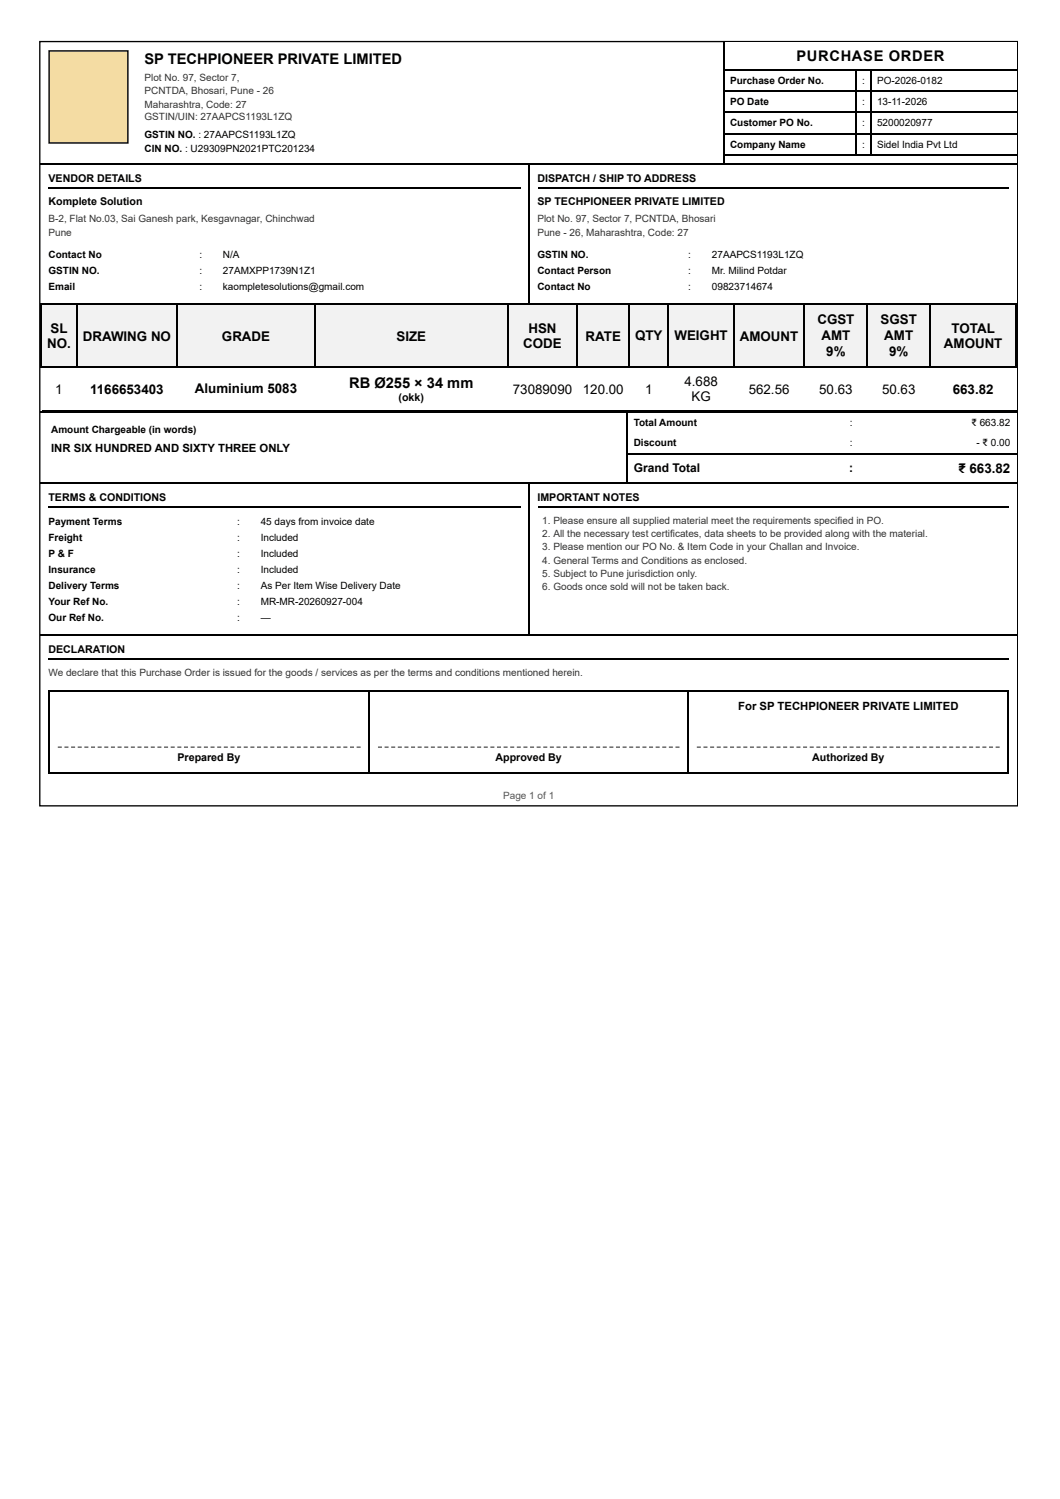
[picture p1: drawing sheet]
<svg xmlns="http://www.w3.org/2000/svg" width="210mm" height="297mm" viewBox="0 0 210 297" stroke-linecap="round" stroke-linejoin="round" font-family="sans-serif">
<defs><g id="words">
<g font-size="2.9">
<text x="28.7" y="12.6">SP TECHPIONEER PRIVATE LIMITED</text>
<text x="158" y="12.1">PURCHASE ORDER</text>
<text x="69.2" y="76.9">RB Ø255 × 34 mm</text>
</g>
<g font-size="2.6">
<text x="162.1" y="64.2">CGST</text>
<text x="174.6" y="64.2">SGST</text>
<text x="9.3" y="69">NO.</text>
<text x="10" y="66.1">SL</text>
<text x="16.4" y="67.6">DRAWING NO</text>
<text x="44" y="67.6">GRADE</text>
<text x="78.6" y="67.6">SIZE</text>
<text x="103.8" y="69">CODE</text>
<text x="104.8" y="66.1">HSN</text>
<text x="116.1" y="67.6">RATE</text>
<text x="126" y="67.4">QTY</text>
<text x="133.8" y="67.4">WEIGHT</text>
<text x="146.7" y="67.6">AMOUNT</text>
<text x="162.9" y="67.4">AMT</text>
<text x="163.9" y="70.6">9%</text>
<text x="175.4" y="67.4">AMT</text>
<text x="176.3" y="70.6">9%</text>
<text x="187.2" y="69">AMOUNT</text>
<text x="188.7" y="66.1">TOTAL</text>
<text x="38.7" y="78">Aluminium 5083</text>
<text x="135.8" y="76.6">4.688</text>
<text x="11" y="78.2">1</text>
<text x="17.9" y="78.2">1166653403</text>
<text x="101.7" y="78.2">73089090</text>
<text x="115.6" y="78.2">120.00</text>
<text x="127.9" y="78.2">1</text>
<text x="137.2" y="79.6">KG</text>
<text x="148.5" y="78.2">562.56</text>
<text x="162.5" y="78.2">50.63</text>
<text x="174.9" y="78.2">50.63</text>
<text x="189" y="78.2">663.82</text>
<text x="190.1" y="93.8">₹ 663.82</text>
</g>
<g font-size="2.4">
<text x="125.7" y="93.6">Grand Total</text>
<text x="168.4" y="93.6">:</text>
</g>
<g font-size="2.2">
<text x="10.1" y="89.6">INR SIX HUNDRED AND SIXTY THREE ONLY</text>
<text x="146.4" y="140.9">For SP TECHPIONEER PRIVATE LIMITED</text>
</g>
<g font-size="2.1">
<text x="9.6" y="36.2">VENDOR DETAILS</text>
<text x="9.6" y="40.7">Komplete Solution</text>
<text x="106.6" y="36.2">DISPATCH / SHIP TO ADDRESS</text>
<text x="106.6" y="40.7">SP TECHPIONEER PRIVATE LIMITED</text>
<text x="79" y="79.6">(okk)</text>
<text x="9.6" y="99.4">TERMS &amp; CONDITIONS</text>
<text x="106.6" y="99.4">IMPORTANT NOTES</text>
<text x="9.6" y="129.6">DECLARATION</text>
<text x="35.2" y="151">Prepared By</text>
<text x="98.3" y="151">Approved By</text>
<text x="161.1" y="151">Authorized By</text>
</g>
<g font-size="2" fill="#333">
<text x="28.7" y="16.1">Plot No. 97, Sector 7,</text>
<text x="28.7" y="18.7">PCNTDA, Bhosari, Pune - 26</text>
<text x="28.7" y="21.3">Maharashtra, Code: 27</text>
<text x="28.7" y="23.7">GSTIN/UIN: 27AAPCS1193L1ZQ</text>
<text x="9.6" y="44.1">B-2, Flat No.03, Sai Ganesh park, Kesgavnagar, Chinchwad</text>
<text x="9.6" y="46.7">Pune</text>
<text x="106.6" y="44.1">Plot No. 97, Sector 7, PCNTDA, Bhosari</text>
<text x="106.6" y="46.7">Pune - 26, Maharashtra, Code: 27</text>
<text x="107.6" y="103.9">1 . Please ensure all supplied material meet the requirements specified in PO.</text>
<text x="107.6" y="106.5">2. All the necessary test certificates, data sheets to be provided along with the material.</text>
<text x="107.6" y="109.2">3. Please mention our PO No. &amp; Item Code in your Challan and Invoice.</text>
<text x="107.6" y="111.8">4. General Terms and Conditions as enclosed.</text>
<text x="107.6" y="114.5">5. Subject to Pune jurisdiction only.</text>
<text x="107.6" y="117.1">6. Goods once sold will not be taken back.</text>
<text x="9.6" y="134.1">We declare that this Purchase Order is issued for the goods / services as per the terms and conditions mentioned herein.</text>
</g>
<g font-size="2">
<text x="144.8" y="16.6">Purchase Order No.</text>
<text x="171" y="16.6">:</text>
<text x="173.9" y="16.6">PO-2026-0182</text>
<text x="144.8" y="20.8">PO Date</text>
<text x="171" y="20.8">:</text>
<text x="173.9" y="20.8">13-11-2026</text>
<text x="28.7" y="27.4">GSTIN NO. : 27AAPCS1193L1ZQ</text>
<text x="144.8" y="25">Customer PO No.</text>
<text x="144.8" y="29.3">Company Name</text>
<text x="171" y="25">:</text>
<text x="171" y="29.3">:</text>
<text x="173.9" y="25">5200020977</text>
<text x="173.9" y="29.3">Sidel India Pvt Ltd</text>
<text x="28.7" y="30.1">CIN NO. : U29309PN2021PTC201234</text>
<text x="9.6" y="51.2">Contact No</text>
<text x="39.5" y="51.2">:</text>
<text x="44.2" y="51.2">N/A</text>
<text x="106.6" y="51.2">GSTIN NO.</text>
<text x="136.5" y="51.2">:</text>
<text x="141.2" y="51.2">27AAPCS1193L1ZQ</text>
<text x="9.6" y="54.4">GSTIN NO.</text>
<text x="9.6" y="57.6">Email</text>
<text x="39.5" y="54.4">:</text>
<text x="39.5" y="57.6">:</text>
<text x="44.2" y="54.4">27AMXPP1739N1Z1</text>
<text x="44.2" y="57.6">kaompletesolutions@gmail.com</text>
<text x="106.6" y="54.4">Contact Person</text>
<text x="106.6" y="57.6">Contact No</text>
<text x="136.5" y="54.4">:</text>
<text x="136.5" y="57.6">:</text>
<text x="141.2" y="54.4">Mr. Milind Potdar</text>
<text x="141.2" y="57.6">09823714674</text>
<text x="10.1" y="85.9">Amount Chargeable (in words)</text>
<text x="125.7" y="84.6">Total Amount</text>
<text x="125.7" y="88.5">Discount</text>
<text x="168.5" y="84.6">:</text>
<text x="168.5" y="88.5">:</text>
<text x="192.7" y="84.6">₹ 663.82</text>
<text x="193.6" y="88.5">- ₹ 0.00</text>
<text x="9.6" y="104.2">Payment Terms</text>
<text x="9.6" y="107.3">Freight</text>
<text x="47" y="104.2">:</text>
<text x="47" y="107.3">:</text>
<text x="51.7" y="104.2">45 days from invoice date</text>
<text x="51.7" y="107.3">Included</text>
<text x="9.6" y="110.5">P &amp; F</text>
<text x="9.6" y="113.7">Insurance</text>
<text x="47" y="110.5">:</text>
<text x="47" y="113.7">:</text>
<text x="51.7" y="110.5">Included</text>
<text x="51.7" y="113.7">Included</text>
<text x="9.6" y="116.9">Delivery Terms</text>
<text x="47" y="116.9">:</text>
<text x="51.7" y="116.9">As Per Item Wise Delivery Date</text>
<text x="9.6" y="120">Your Ref No.</text>
<text x="9.6" y="123.2">Our Ref No.</text>
<text x="47" y="120">:</text>
<text x="47" y="123.2">:</text>
<text x="51.7" y="120">MR-MR-20260927-004</text>
<text x="51.7" y="123.2">—</text>
</g>
<text font-size="2" fill="#555" x="99.8" y="158.4">Page 1 of 1</text>
</g></defs>
<path d="M7.9 8.2h193.9v151.7h-193.9z" fill="none" stroke="#000" stroke-width=".26"/>
<path d="M143.8 8.4h57.9v5.5h-57.9z" fill="#fff"/>
<path d="M143.6 8.4v24.3M143.8 13.8h57.9M143.8 18h57.9M169.8 13.9v17M172.7 13.9v17M8 32.6h135.5M143.8 22.3h57.9M143.8 26.5h57.9M143.8 30.7h57.9M143.8 32.6h57.9" fill="none" stroke="#000" stroke-width=".26"/>
<path d="M9.6 10h15.9v18.5h-15.9z" fill="#f4dca3"/>
<path d="M9.7 10.1h15.7v18.3h-15.7zM9.6 37.4h93.7M105 32.7v27.8M106.7 37.4h93.4M8 60.4h96.9M105.1 60.4h96.6" fill="none" stroke="#000" stroke-width=".26"/>
<g fill="#f2f2f2">
<path d="M8.3 60.5h6.9v12.4h-6.9z"/>
<path d="M15.2 60.5h19.8v12.4h-19.8z"/>
<path d="M35 60.5h27.5v12.4h-27.5z"/>
<path d="M62.5 60.5h38.1v12.4h-38.1z"/>
<path d="M100.6 60.5h14.1v12.4h-14.1z"/>
<path d="M114.7 60.5h10v12.4h-10z"/>
<path d="M124.7 60.5h7.9v12.4h-7.9z"/>
<path d="M132.6 60.5h13v12.4h-13z"/>
<path d="M145.6 60.5h14v12.4h-14z"/>
<path d="M159.6 60.5h12.5v12.4h-12.5z"/>
<path d="M172.1 60.5h12.4v12.4h-12.4z"/>
<path d="M184.5 60.5h17.2v12.4h-17.2z"/>
</g>
<g fill="none" stroke="#000" stroke-width=".26">
<path d="M8 60.4h193.7M8 72.8h193.7M8.2 60.2v12.7M15.3 60.2v12.7M35.1 60.2v12.7M62.4 60.2v12.7M100.8 60.2v12.7M114.5 60.2v12.7M124.8 60.2v12.7M132.5 60.2v12.7M145.5 60.2v12.7M159.5 60.2v12.7"/>
<path d="M171.9 60.2v12.7M184.4 60.2v12.7M201.6 60.2v12.7M8 81.8h116.2M8 95.8h116.2M8.3 81.5h193.4M124.3 81.7v14.3M124.4 90h77.3M124.4 81.8h77.3M124.4 95.8h77.3M9.6 100.6h93.7M106.7 100.6h93.4"/>
<path d="M9.6 130.7h190.5"/>
</g>
<g fill="#555">
<path d="M11.5 148.1h.8v.2h-.8zM12.8 148.1h.8v.2h-.8zM14.1 148.1h.8v.2h-.8zM15.4 148.1h.8v.2h-.8zM16.7 148.1h.8v.2h-.8zM18.1 148.1h.7v.2h-.7zM19.4 148.1h.8v.2h-.8zM20.7 148.1h.8v.2h-.8zM22 148.1h.8v.2h-.8zM23.3 148.1h.8v.2h-.8zM24.6 148.1h.8v.2h-.8zM26 148.1h.7v.2h-.7zM27.3 148.1h.8v.2h-.8zM28.6 148.1h.8v.2h-.8zM29.9 148.1h.8v.2h-.8zM31.2 148.1h.8v.2h-.8zM32.5 148.1h.8v.2h-.8zM33.9 148.1h.7v.2h-.7zM35.2 148.1h.8v.2h-.8zM36.5 148.1h.8v.2h-.8zM37.8 148.1h.8v.2h-.8zM39.1 148.1h.8v.2h-.8zM40.4 148.1h.8v.2h-.8zM41.8 148.1h.8v.2h-.8zM43.1 148.1h.8v.2h-.8zM44.4 148.1h.8v.2h-.8zM45.7 148.1h.8v.2h-.8zM47 148.1h.8v.2h-.8zM48.3 148.1h.8v.2h-.8zM49.7 148.1h.8v.2h-.8zM51 148.1h.8v.2h-.8zM52.3 148.1h.8v.2h-.8zM53.6 148.1h.8v.2h-.8zM54.9 148.1h.8v.2h-.8zM56.2 148.1h.8v.2h-.8zM57.6 148.1h.8v.2h-.8zM58.9 148.1h.8v.2h-.8zM60.2 148.1h.8v.2h-.8zM61.5 148.1h.8v.2h-.8zM62.8 148.1h.8v.2h-.8zM64.1 148.1h.8v.2h-.8zM65.5 148.1h.8v.2h-.8zM66.8 148.1h.8v.2h-.8zM68.1 148.1h.8v.2h-.8zM69.4 148.1h.8v.2h-.8zM70.7 148.1h.8v.2h-.8z"/>
<path d="M75 148.1h.8v.2h-.8zM76.3 148.1h.8v.2h-.8zM77.6 148.1h.8v.2h-.8zM78.9 148.1h.8v.2h-.8zM80.2 148.1h.8v.2h-.8zM81.5 148.1h.8v.2h-.8zM82.8 148.1h.8v.2h-.8zM84.1 148.1h.8v.2h-.8zM85.5 148.1h.7v.2h-.7zM86.8 148.1h.8v.2h-.8zM88.1 148.1h.8v.2h-.8zM89.4 148.1h.8v.2h-.8zM90.7 148.1h.8v.2h-.8zM92 148.1h.8v.2h-.8zM93.3 148.1h.8v.2h-.8zM94.6 148.1h.8v.2h-.8zM95.9 148.1h.8v.2h-.8zM97.3 148.1h.7v.2h-.7zM98.6 148.1h.8v.2h-.8zM99.9 148.1h.8v.2h-.8zM101.2 148.1h.8v.2h-.8zM102.5 148.1h.8v.2h-.8zM103.8 148.1h.8v.2h-.8zM105.1 148.1h.8v.2h-.8zM106.4 148.1h.8v.2h-.8zM107.7 148.1h.8v.2h-.8zM109.1 148.1h.7v.2h-.7zM110.4 148.1h.8v.2h-.8zM111.7 148.1h.8v.2h-.8zM113 148.1h.8v.2h-.8zM114.3 148.1h.8v.2h-.8zM115.6 148.1h.8v.2h-.8zM116.9 148.1h.8v.2h-.8zM118.2 148.1h.8v.2h-.8zM119.5 148.1h.8v.2h-.8zM120.9 148.1h.7v.2h-.7zM122.2 148.1h.8v.2h-.8zM123.5 148.1h.8v.2h-.8zM124.8 148.1h.8v.2h-.8zM126.1 148.1h.8v.2h-.8zM127.4 148.1h.8v.2h-.8zM128.7 148.1h.8v.2h-.8zM130 148.1h.8v.2h-.8zM131.3 148.1h.8v.2h-.8zM132.7 148.1h.7v.2h-.7zM134 148.1h.8v.2h-.8z"/>
<path d="M138.2 148.1h.8v.2h-.8zM139.5 148.1h.8v.2h-.8zM140.8 148.1h.8v.2h-.8zM142.2 148.1h.7v.2h-.7zM143.5 148.1h.8v.2h-.8zM144.8 148.1h.8v.2h-.8zM146.1 148.1h.8v.2h-.8zM147.4 148.1h.8v.2h-.8zM148.7 148.1h.8v.2h-.8zM150.1 148.1h.7v.2h-.7zM151.4 148.1h.8v.2h-.8zM152.7 148.1h.8v.2h-.8zM154 148.1h.8v.2h-.8zM155.3 148.1h.8v.2h-.8zM156.6 148.1h.8v.2h-.8zM158 148.1h.8v.2h-.8zM159.3 148.1h.8v.2h-.8zM160.6 148.1h.8v.2h-.8zM161.9 148.1h.8v.2h-.8zM163.2 148.1h.8v.2h-.8zM164.5 148.1h.8v.2h-.8zM165.9 148.1h.8v.2h-.8zM167.2 148.1h.8v.2h-.8zM168.5 148.1h.8v.2h-.8zM169.8 148.1h.8v.2h-.8zM171.1 148.1h.8v.2h-.8zM172.4 148.1h.8v.2h-.8zM173.8 148.1h.8v.2h-.8zM175.1 148.1h.8v.2h-.8zM176.4 148.1h.8v.2h-.8zM177.7 148.1h.8v.2h-.8zM179 148.1h.8v.2h-.8zM180.3 148.1h.8v.2h-.8zM181.7 148.1h.8v.2h-.8zM183 148.1h.8v.2h-.8zM184.3 148.1h.8v.2h-.8zM185.6 148.1h.8v.2h-.8zM186.9 148.1h.8v.2h-.8zM188.2 148.1h.8v.2h-.8zM189.6 148.1h.8v.2h-.8zM190.9 148.1h.8v.2h-.8zM192.2 148.1h.8v.2h-.8zM193.5 148.1h.8v.2h-.8zM194.8 148.1h.8v.2h-.8zM196.2 148.1h.7v.2h-.7zM197.5 148.1h.8v.2h-.8z"/>
</g>
<path d="M105 96v30.1M8 126h193.7M9.6 137.1h190.5M9.7 137v16.4M73.2 137v16.4M136.5 137v16.4M200 137v16.4M9.6 153.2h190.5" fill="none" stroke="#000" stroke-width=".26"/>
<use href="#words"/>
</svg>
